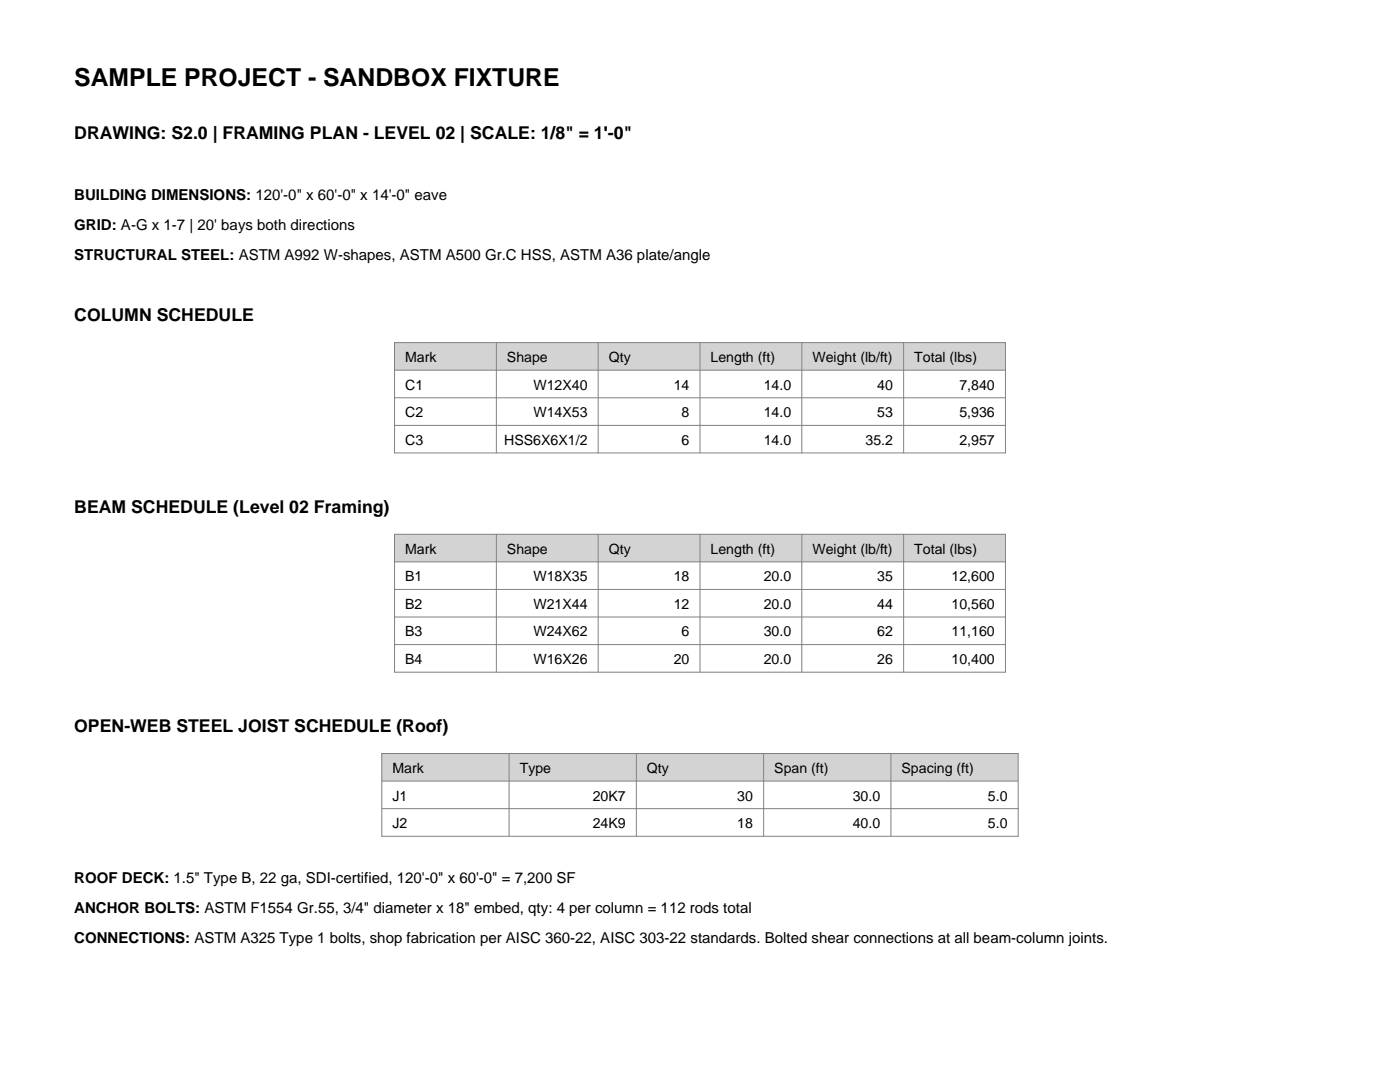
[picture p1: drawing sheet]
<svg xmlns="http://www.w3.org/2000/svg" width="279mm" height="216mm" viewBox="0 0 279 216" stroke-linecap="round" stroke-linejoin="round" font-family="sans-serif">
<defs><g id="words">
<text font-size="4.9" x="14.8" y="17.2">SAMPLE PROJECT - SANDBOX FIXTURE</text>
<g font-size="3.5">
<text x="14.8" y="27.8">DRAWING: S2.0 | FRAMING PLAN - LEVEL 02 | SCALE: 1/8&quot; = 1'-0&quot;</text>
<text x="14.8" y="64.1">COLUMN SCHEDULE</text>
<text x="14.8" y="102.4">BEAM SCHEDULE (Level 02 Framing)</text>
<text x="14.8" y="146.1">OPEN-WEB STEEL JOIST SCHEDULE (Roof)</text>
</g>
<g font-size="3">
<text x="14.8" y="40">BUILDING DIMENSIONS: 120'-0&quot; x 60'-0&quot; x 14'-0&quot; eave</text>
<text x="14.8" y="46">GRID: A-G x 1-7 | 20' bays both directions</text>
<text x="14.8" y="52">STRUCTURAL STEEL: ASTM A992 W-shapes, ASTM A500 Gr.C HSS, ASTM A36 plate/angle</text>
<text x="14.8" y="176.2">ROOF DECK: 1.5&quot; Type B, 22 ga, SDI-certified, 120'-0&quot; x 60'-0&quot; = 7,200 SF</text>
<text x="14.8" y="182.2">ANCHOR BOLTS: ASTM F1554 Gr.55, 3/4&quot; diameter x 18&quot; embed, qty: 4 per column = 112 rods total</text>
<text x="14.8" y="188.2">CONNECTIONS: ASTM A325 Type 1 bolts, shop fabrication per AISC 360-22, AISC 303-22 standards. Bolted shear connections at all beam-column joints.</text>
</g>
<g font-size="2.8">
<text x="80.9" y="72.2">Mark</text>
<text x="80.9" y="77.8">C1</text>
<text x="101.2" y="72.2">Shape</text>
<text x="106.4" y="77.8">W12X40</text>
<text x="121.5" y="72.2">Qty</text>
<text x="134.4" y="77.8">14</text>
<text x="141.8" y="72.2">Length (ft)</text>
<text x="152.4" y="77.8">14.0</text>
<text x="162.1" y="72.2">Weight (lb/ft)</text>
<text x="175.1" y="77.8">40</text>
<text x="182.5" y="72.2">Total (lbs)</text>
<text x="191.5" y="77.8">7,840</text>
<text x="80.9" y="83.3">C2</text>
<text x="106.4" y="83.3">W14X53</text>
<text x="136" y="83.3">8</text>
<text x="152.4" y="83.3">14.0</text>
<text x="175.1" y="83.3">53</text>
<text x="191.5" y="83.3">5,936</text>
<text x="80.9" y="88.8">C3</text>
<text x="100.6" y="88.8">HSS6X6X1/2</text>
<text x="136" y="88.8">6</text>
<text x="152.4" y="88.8">14.0</text>
<text x="172.7" y="88.8">35.2</text>
<text x="191.5" y="88.8">2,957</text>
<text x="80.9" y="110.5">Mark</text>
<text x="101.2" y="110.5">Shape</text>
<text x="121.5" y="110.5">Qty</text>
<text x="141.8" y="110.5">Length (ft)</text>
<text x="162.1" y="110.5">Weight (lb/ft)</text>
<text x="182.5" y="110.5">Total (lbs)</text>
<text x="80.9" y="116">B1</text>
<text x="106.4" y="116">W18X35</text>
<text x="134.4" y="116">18</text>
<text x="152.4" y="116">20.0</text>
<text x="175.1" y="116">35</text>
<text x="189.9" y="116">12,600</text>
<text x="80.9" y="121.5">B2</text>
<text x="106.4" y="121.5">W21X44</text>
<text x="134.4" y="121.5">12</text>
<text x="152.4" y="121.5">20.0</text>
<text x="175.1" y="121.5">44</text>
<text x="189.9" y="121.5">10,560</text>
<text x="80.9" y="127">B3</text>
<text x="106.4" y="127">W24X62</text>
<text x="136" y="127">6</text>
<text x="152.4" y="127">30.0</text>
<text x="175.1" y="127">62</text>
<text x="189.9" y="127">11,160</text>
<text x="80.9" y="132.5">B4</text>
<text x="106.4" y="132.5">W16X26</text>
<text x="134.4" y="132.5">20</text>
<text x="152.4" y="132.5">20.0</text>
<text x="175.1" y="132.5">26</text>
<text x="189.9" y="132.5">10,400</text>
<text x="78.3" y="154.2">Mark</text>
<text x="103.7" y="154.2">Type</text>
<text x="129.1" y="154.2">Qty</text>
<text x="154.5" y="154.2">Span (ft)</text>
<text x="179.9" y="154.2">Spacing (ft)</text>
<text x="78.3" y="159.7">J1</text>
<text x="118.3" y="159.7">20K7</text>
<text x="147.1" y="159.7">30</text>
<text x="170.2" y="159.7">30.0</text>
<text x="197.2" y="159.7">5.0</text>
<text x="78.3" y="165.2">J2</text>
<text x="118.3" y="165.2">24K9</text>
<text x="147.1" y="165.2">18</text>
<text x="170.2" y="165.2">40.0</text>
<text x="197.2" y="165.2">5.0</text>
</g>
</g></defs>
<path d="M78.7 68.4h122v5.5h-122z" fill-rule="evenodd" fill="#d3d3d3"/>
<path d="M78.7 68.4h122v22h-122zM78.7 73.9h122M78.7 79.4h122M99.1 68.4v22M119.4 68.4v22M139.7 68.4v22M160 68.4v22M180.3 68.4v22M78.7 84.9h122" fill="none" stroke="#808080" stroke-width=".2"/>
<path d="M78.7 106.6h122v5.5h-122z" fill-rule="evenodd" fill="#d3d3d3"/>
<path d="M78.7 106.6h122v27.5h-122zM78.7 112.1h122M78.7 117.6h122M99.1 106.6v27.5M119.4 106.6v27.5M139.7 106.6v27.5M160 106.6v27.5M180.3 106.6v27.5M78.7 123.1h122M78.7 128.6h122" fill="none" stroke="#808080" stroke-width=".2"/>
<path d="M76.2 150.4h127v5.5h-127z" fill-rule="evenodd" fill="#d3d3d3"/>
<path d="M76.2 150.4h127v16.5h-127zM76.2 155.9h127M101.6 150.4v16.5M127 150.4v16.5M152.4 150.4v16.5M177.8 150.4v16.5M76.2 161.4h127" fill="none" stroke="#808080" stroke-width=".2"/>
<use href="#words"/>
</svg>
